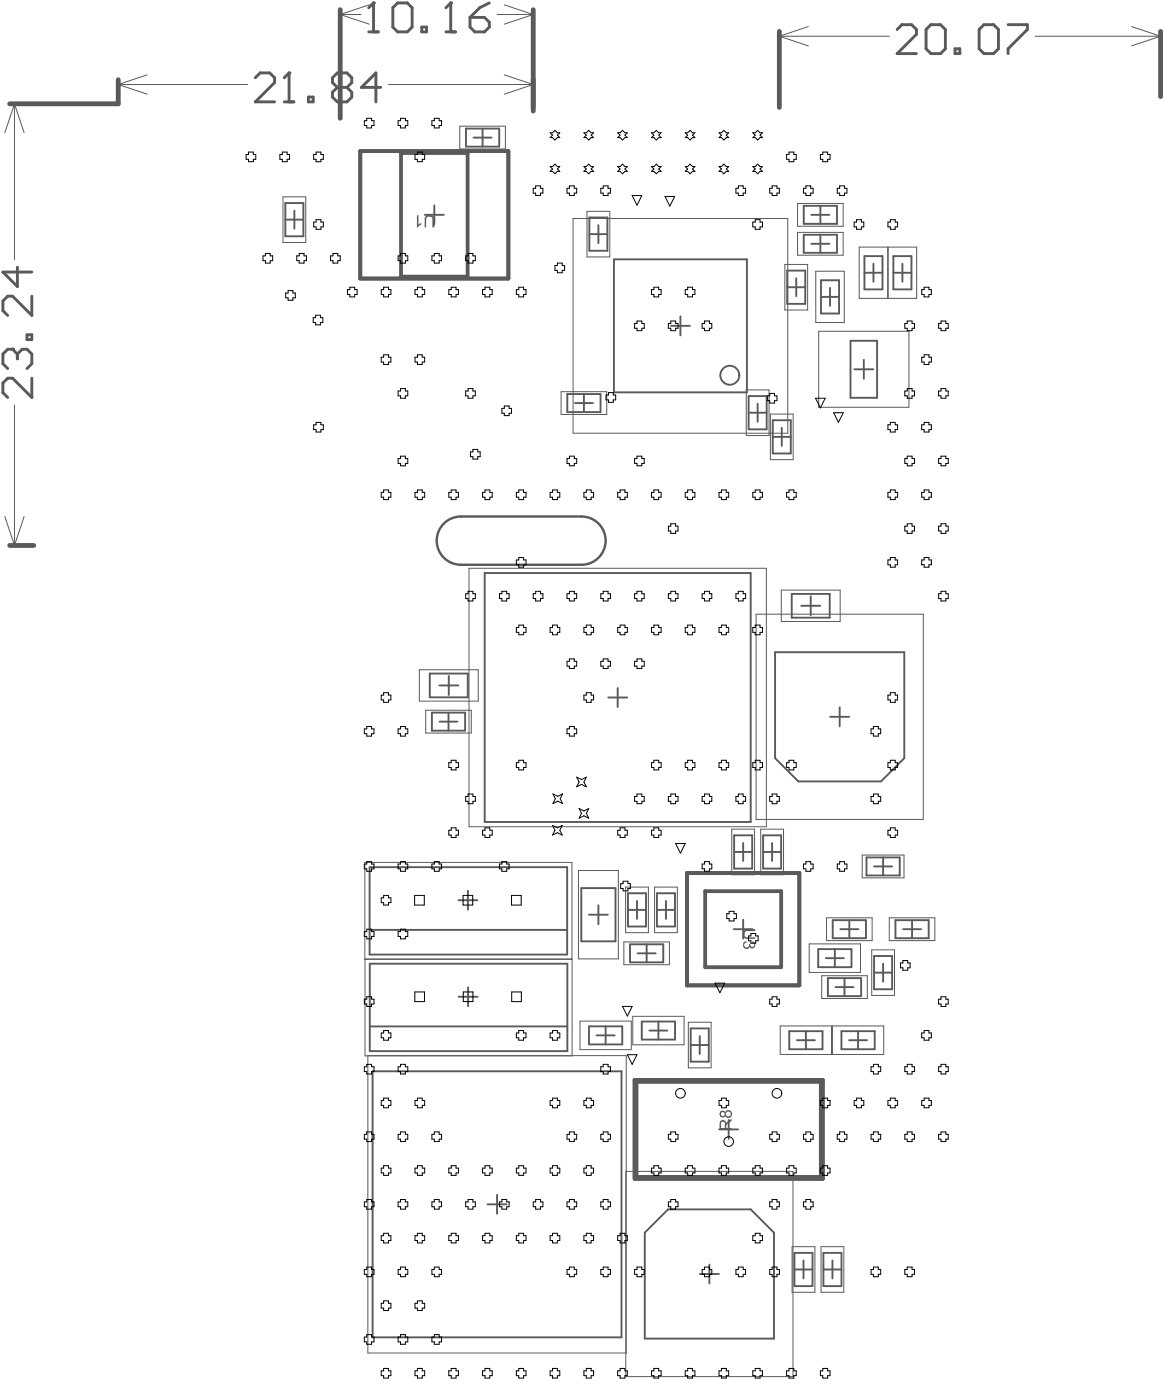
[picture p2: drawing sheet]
<svg xmlns="http://www.w3.org/2000/svg" width="204mm" height="245mm" viewBox="0 0 204 245" stroke-linecap="round" stroke-linejoin="round" font-family="sans-serif">
<g fill="none" stroke="#5a5a5a" stroke-width=".33">
<path d="M49.9 38.5h3.2M49.9 35.6h3.2v5.8h-3.2zM51.5 36.9v3.1M74.4 37.6h3.3M76 36v3.3M81.6 22.5h5.8v3.2h-5.8zM82.9 24.1h3.1M84.5 22.5v3.2M103.2 38.1h3.1v5.8h-3.1zM104.7 39.4v3.2M140.7 36h5.8v3.2h-5.8zM142 37.6h3.2"/>
<path d="M143.6 36v3.2M103.2 41h3.1M107.5 45.4h23.2v23.3h-23.2zM117.4 57.1h3.4M119.1 55.4v3.3M137.8 50.3h3.1M137.8 47.4h3.1v5.8h-3.1zM139.4 48.7v3.2M140.7 41.1h5.8v3.2h-5.8zM142 42.7h3.2M143.6 41.1v3.2M143.7 52h3.2"/>
<path d="M143.7 49.1h3.2v5.8h-3.2zM145.3 50.4v3.2M148.9 59.7h4.6v10h-4.6zM151.3 47.8h3.2M151.3 44.9h3.2v5.8h-3.2zM152.9 46.2v3.1M156.4 47.8h3.1M156.4 44.9h3.1v5.8h-3.1zM157.9 46.2v3.1M99.3 69h5.8v3.2h-5.8zM100.6 70.6h3.2M102.2 69v3.2"/>
<path d="M131 72.3h3.2M131 69.4h3.2v5.8h-3.2zM132.6 70.7v3.2M135.3 76.5h3.1M135.3 73.6h3.1v5.8h-3.1zM136.8 74.9v3.2M149.5 64.7h3.4M151.2 63v3.3M75.2 118h6.7v4.1h-6.7zM78.6 118.4v3.3M84.8 100.4h46.6v43.6h-46.6zM135.7 114.2h22.6v18.6l-4.1 4.1h-14.5l-4-4.1z"/>
<path d="M138.6 104h6.6v4.2h-6.6zM140.2 106.1h3.4M141.9 104.4v3.4M75.6 124.8h5.8v3.2h-5.8zM76.9 120h3.3M76.9 126.4h3.2M78.5 124.8v3.2M106.5 122.2h3.3M108.1 120.5v3.3M145.3 125.5h3.3M147 123.9v3.3M64.7 151.9h34.6v15.3h-34.6z"/>
<path d="M80.2 157.7h3.4M81.9 156v3.3M101.7 155.5h6v9.4h-6zM104.7 158.5v3.4M109.9 159.3h3.2M109.9 156.4h3.2v5.9h-3.2zM111.5 157.8v3.1M115 159.3h3.1M115 156.4h3.1v5.9h-3.1zM116.6 157.8v3.1M128.5 149.2h3.2M128.5 146.3h3.2v5.8h-3.2z"/>
<path d="M130.1 147.6v3.2M133.6 149.2h3.1M133.6 146.3h3.1v5.8h-3.1zM135.1 147.6v3.2M151.7 150.2h5.8v3.1h-5.8zM153 151.7h3.1M154.6 150.2v3.1M64.7 162.8h34.6M64.7 168.8h34.6v15.3h-34.6zM64.7 179.8h34.6M80.3 174.6h3.3M81.9 172.9v3.3"/>
<path d="M103.1 160.2h3.3M103.1 179.7h5.8v3.2h-5.8zM106 179.7v3.2M110.3 165.4h5.8v3.1h-5.8zM111.6 167h3.2M112.3 178.9h5.9v3.2h-5.9zM113.2 165.4v3.1M115.2 178.9v3.2M128.4 162.7h3.3M130.1 161.1v3.3M143.2 166.2h5.8v3.2h-5.8zM144.5 167.8h3.2"/>
<path d="M144.9 171.3h5.8v3.2h-5.8zM145.7 161.1h5.9v3.2h-5.9zM146.1 166.2v3.2M146.2 172.9h3.2M147.1 162.7h3.1M147.8 171.3v3.2M148.7 161.1v3.2M153 170.3h3.1M153 167.4h3.1v5.8h-3.1zM154.6 168.8v3.1M156.7 161.1h5.8v3.2h-5.8zM158.1 162.7h3.1"/>
<path d="M159.6 161.1v3.2M65.2 187.6h43.6v46.6h-43.6zM104.4 181.3h3.2M113.7 180.5h3.1M120.9 183h3.2M120.9 180.1h3.2v5.8h-3.2zM122.5 181.4v3.2M125.9 197.8h3.3M127.5 196.1v3.4M138.1 180.6h5.9v3.2h-5.9zM139.5 182.2h3.1M141.1 180.6v3.2"/>
<path d="M147.3 180.6h5.8v3.2h-5.8zM148.6 182.2h3.2M150.2 180.6v3.2M85.3 210.9h3.4M87 209.2v3.4M116.9 211.8h14.5l4.1 4.1v18.5h-22.6v-18.5zM139.1 219.4h3.1v5.8h-3.1zM144.1 219.4h3.2v5.8h-3.2zM122.5 223.1h3.3M124.2 221.4v3.4M139.1 222.3h3.1M140.6 220.7v3.2"/>
<path d="M144.1 222.3h3.2M145.7 220.7v3.2"/>
<circle cx="127.7" cy="65.7" r="1.66"/>
</g>
<g fill="none" stroke="#5a5a5a" stroke-width=".18">
<path d="M49.5 34.5h4v8h-4zM80.5 22.1h8v4h-8zM100.3 38.3h37.6v37.6h-37.6zM102.7 37h4v8h-4zM139.6 35.6h8v4h-8zM137.4 46.3h4v8h-4zM139.6 40.7h8v4h-8zM142.8 47.5h5v9h-5zM143.3 58h15.8v13.3h-15.8zM150.4 43.3h5v9h-5zM155.5 43.3h4.9v9h-4.9zM98.2 68.6h8v4h-8z"/>
<path d="M130.6 68.3h4v8h-4zM134.8 72.5h4v8h-4zM82.1 99.5h52v45.3h-52zM73.4 117.3h10.3v5.5h-10.3zM132.3 107.6h29.3v35.9h-29.3zM136.7 103.3h10.4v5.5h-10.4zM74.5 124.4h8v4h-8zM101.2 152.5h7v15.4h-7zM109.5 155.4h4v7.9h-4zM114.6 155.4h4v7.9h-4zM128.1 145.2h4v8h-4zM133.1 145.2h4v8h-4z"/>
<path d="M150.9 149.7h7.3v4h-7.3zM100.1 167.9h-36.2v17h36.2v-33.9h-36.2v17h36.2M101.5 178.8h9v5h-9zM109.2 165h8v4h-8zM110.8 178h8.9v5h-8.9zM120.5 179h4v8h-4zM136.6 179.7h8.9v5h-8.9zM141.6 165.3h9v5h-9zM143.8 170.9h8v4h-8zM144.7 160.7h7.9v4h-7.9zM145.7 179.7h9v5h-9zM152.6 166.3h4v8h-4z"/>
<path d="M155.6 160.7h8v4h-8zM64.4 184.9h45.2v52.1h-45.2zM109.5 205.1h29.3v36h-29.3zM138.6 218.3h4v8h-4zM143.7 218.3h4v8h-4z"/>
</g>
<path d="M63.1 26.5h25.9v22.3h-25.9zM70.2 26.8h11.6v21.6h-11.6zM120.2 152.9h19.7v19.7h-19.7zM123.4 156.1h13.3v13.3h-13.3zM111.1 189.1h32.9v17.3h-32.9zM111.4 189.5h32.3v16.6h-32.3z" fill="none" stroke="#5a5a5a" stroke-width=".66"/>
<g fill="#5a5a5a">
<path d="M130.4 162.8l1.8-.1v.4h-1.2a.57 .57 0 0 0-.6 .2 .57 .57 0 0 0 0 .7l.3 .2h1.5v.2h-1.2a.78 .78 0 0 1-.8-.2 .78 .78 0 0 1-.1-.9z"/>
<path d="M130.2 164.9l.5-.1v.3a.43 .43 0 0 0-.4 .5 .43 .43 0 0 0 .5 .3 .43 .43 0 0 0 .3-.5h.2a.33 .33 0 0 0 .2 .4 .33 .33 0 0 0 .4-.2 .33 .33 0 0 0-.1-.4l-.2-.1 .1-.3a.62 .62 0 0 1 .5 .8 .62 .62 0 0 1-.9 .4v-.2a.64 .64 0 0 1-.9 .3 .64 .64 0 0 1-.3-.8z"/>
<path d="M74.6 37.8a.97 .97 0 0 1 1.3 .4l.1 1.6h-.3v-1.2a.57 .57 0 0 0-.3-.6 .57 .57 0 0 0-.7 0l-.1 .3v1.5h-.3v-1.7z"/>
<path d="M73 37.7h.2v1.7l.5-.3v.2l-.3 .2-.3 .3h-.1z"/>
<path d="M126.4 196.5l-.2 .1v1h.7v-.7a.37 .37 0 0 0-.2-.4 .37 .37 0 0 0-.3 0zM126.2 196.2a.64 .64 0 0 1 .9 .5l.3-.3 .6-.4v.3l-.7 .5-.2 .2v.6h.9v.2h-2.1v-1.2z"/>
<path d="M126.4 194.8a.35 .35 0 0 0-.3 .5 .35 .35 0 0 0 .6 .1 .35 .35 0 0 0 0-.5zM127 195.1a.45 .45 0 0 0 .9 0 .45 .45 0 0 0-.9 0zM126.1 194.6l.3-.1a.45 .45 0 0 1 .5 .3 .64 .64 0 0 1 .9-.3 .64 .64 0 0 1 .2 .9 .59 .59 0 0 1-.5 .4 .59 .59 0 0 1-.6-.4 .53 .53 0 0 1-.6 .3 .53 .53 0 0 1-.4-.7z"/>
</g>
<path d="M80.7 98.9h21.1M80.7 90.5h21.1" fill="none" stroke="#5a5a5a" stroke-width=".42"/>
<g fill="none" stroke="#5a5a5a" stroke-width=".18">
<path d="M2.5 18.2l1.7 5.1M2.5 18.2l-1.7 5.1M2.5 18.2v27.2M20.7 14.8l5.1 1.7M20.7 14.8h22.6M25.8 13.1l-5.1 1.7M59.5 2.5l5.1 1.7M59.5 2.5h3.7M64.6 .9l-5.1 1.6M68 14.8h25.3M87 2.5h6.3M88.3 .9l5 1.6"/>
<path d="M88.3 13.1l5 1.7M93.3 2.5l-5 1.7M93.3 14.8l-5 1.7M136.4 6.3l5.1 1.7M136.4 6.3h19.3M141.5 4.7l-5.1 1.6M181.2 6.3h21.9M198.1 4.7l5 1.6M203.1 6.3l-5 1.7M2.5 71v24.5M.8 90.5l1.7 5M4.2 90.5l-1.7 5"/>
</g>
<path d="M20.7 14v4.2h-19M59.5 1.7v19M93.3 1.7v17.7M136.4 5.5v13.3M203.1 5.5v11.4M1.7 95.5h4.2" fill="none" stroke="#5a5a5a" stroke-width=".84"/>
<path d="M64.5 5.6h1.7M65.4 .5v5.1M157 5.2l.9-.9h1.7l.8 .9v.8l-3.4 3.4h3.4M162.9 4.3h1.7l.9 .9v3.3l-.9 .9h-1.7l-.8-.9v-3.3zM167.2 8.5h.8v.9h-.8zM172.2 4.3h1.7l.9 .9v3.3l-.9 .9h-1.7l-.8-.9v-3.3zM176.4 4.3h3.4v.9l-3.4 3.3v.9" fill="none" stroke="#5a5a5a" stroke-width=".51"/>
<circle cx="65.4" cy=".5" r=".25" fill="#5a5a5a"/>
<path d="M65.4 .5l-.9 .9M69.6 .5h1.7l.8 .9v3.3l-.8 .9h-1.7l-.8-.9v-3.3zM73.8 4.7h.9v.9h-.9zM78 5.6h1.7M78.9 .5v5.1" fill="none" stroke="#5a5a5a" stroke-width=".51"/>
<circle cx="78.9" cy=".5" r=".25" fill="#5a5a5a"/>
<path d="M78.9 .5l-.9 .9M82.3 3.1h2.5l.8 .8v.8l-.8 .9h-1.7l-.8-.9zM85.6 .5l-1.6 .9-1.7 1.7M2.2 61.2h-.8l-.9 .8v1.7l.9 .8M5.6 66.2v3.4l-3.4-3.4h-.8l-.9 .9v1.7l.9 .8" fill="none" stroke="#5a5a5a" stroke-width=".51"/>
<circle cx="2.2" cy="61.2" r=".25" fill="#5a5a5a"/>
<path d="M44.7 13.6l.8-.8h1.7l.9 .8v.9l-3.4 3.3h3.4M49.8 17.8h1.6M50.6 12.8v5M3 46.8v3.4l-2.5-2.6h5.1M4.7 58.6h.9v.9h-.9zM5.6 51.9v3.3l-3.4-3.3h-.8l-.9 .8v1.7l.9 .8M2.2 61.2l.8 .8M3 62v.9M3 62l.9-.8h.8l.9 .8v1.7l-.9 .8" fill="none" stroke="#5a5a5a" stroke-width=".51"/>
<circle cx="50.6" cy="12.8" r=".25" fill="#5a5a5a"/>
<path d="M50.6 12.8l-.8 .8M54 17h.8v.8h-.8zM59 15.3l-.8 .9v.8l.8 .8h1.7l.9-.8v-.8l-.9-.9M59 15.3l-.8-.8v-.9l.8-.8h1.7l.9 .8v.9l-.9 .8M59 15.3h1.7M66.6 15.3h-3.3l2.5-2.5v5" fill="none" stroke="#5a5a5a" stroke-width=".51"/>
<path d="M80.7 90.5a4.2 4.2 0 0 0-4.3 4.2 4.2 4.2 0 0 0 4.3 4.2M101.8 90.5a4.2 4.2 0 0 1 4.2 4.2 4.2 4.2 0 0 1-4.2 4.2" fill="none" stroke="#5a5a5a" stroke-width=".42"/>
<g fill="none" stroke="#000" stroke-width=".18">
<path d="M43.5 26.6h.8v.5h.5v.8h-.5v.4h-.8v-.4h-.4v-.8h.4zM49.4 26.6h.9v.5h.4v.8h-.4v.4h-.9v-.4h-.4v-.8h.4zM55.3 38.5h.9v.4h.4v.8h-.4v.5h-.9v-.5h-.4v-.8h.4zM55.3 26.6h.9v.5h.4v.8h-.4v.4h-.9v-.4h-.4v-.8h.4zM64.2 20.7h.8v.4h.5v.9h-.5v.4h-.8v-.4h-.4v-.9h.4zM70.1 20.7h.8v.4h.5v.9h-.5v.4h-.8v-.4h-.4v-.9h.4zM73.1 26.6h.8v.5h.4v.8h-.4v.4h-.8v-.4h-.5v-.8h.5zM76 20.7h.9v.4h.4v.9h-.4v.4h-.9v-.4h-.4v-.9h.4zM93.8 32.6h.8v.4h.4v.8h-.4v.4h-.8v-.4h-.5v-.8h.5zM96.3 29.2h.4l.4-.5 .5 .5h.4l-.4 .4 .4 .4h-.4l-.5 .4-.4-.4h-.4l.4-.4zM96.3 23.3h.4l.4-.5 .5 .5h.4l-.4 .4 .4 .4h-.4l-.5 .4-.4-.4h-.4l.4-.4zM99.7 32.6h.8v.4h.4v.8h-.4v.4h-.8v-.4h-.5v-.8h.5z"/>
<path d="M102.2 23.3h.4l.4-.5 .5 .5h.4l-.4 .4 .4 .4h-.4l-.5 .4-.4-.4h-.4l.4-.4zM102.2 29.2h.4l.4-.5 .5 .5h.4l-.4 .4 .4 .4h-.4l-.5 .4-.4-.4h-.4l.4-.4zM105.6 32.6h.8v.4h.4v.8h-.4v.4h-.8v-.4h-.4v-.8h.4zM108.1 29.2h.4l.5-.5 .4 .5h.4l-.4 .4 .4 .4h-.4l-.4 .4-.5-.4h-.4l.4-.4zM108.1 23.3h.4l.5-.5 .4 .5h.4l-.4 .4 .4 .4h-.4l-.4 .4-.5-.4h-.4l.4-.4zM110.6 34.2h1.7l-.8 1.7zM114 29.2h.4l.5-.5 .4 .5h.4l-.4 .4 .4 .4h-.4l-.4 .4-.5-.4h-.4l.4-.4zM114 23.3h.4l.5-.5 .4 .5h.4l-.4 .4 .4 .4h-.4l-.4 .4-.5-.4h-.4l.4-.4zM116.4 34.4h1.7l-.9 1.7zM119.9 29.2h.5l.4-.5 .4 .5h.4l-.4 .4 .4 .4h-.4l-.4 .4-.4-.4h-.5l.5-.4zM119.9 23.3h.5l.4-.5 .4 .5h.4l-.4 .4 .4 .4h-.4l-.4 .4-.4-.4h-.5l.5-.4zM125.8 29.2h.5l.4-.5 .4 .5h.4l-.4 .4 .4 .4h-.4l-.4 .4-.4-.4h-.5l.5-.4z"/>
<path d="M125.8 23.3h.5l.4-.5 .4 .5h.4l-.4 .4 .4 .4h-.4l-.4 .4-.4-.4h-.5l.5-.4zM129.2 32.6h.9v.4h.4v.8h-.4v.4h-.9v-.4h-.4v-.8h.4zM131.8 29.2h.4l.4-.5 .4 .5h.5l-.5 .4 .5 .4h-.5l-.4 .4-.4-.4h-.4l.4-.4zM131.8 23.3h.4l.4-.5 .4 .5h.5l-.5 .4 .5 .4h-.5l-.4 .4-.4-.4h-.4l.4-.4zM132.2 38.5h.8v.4h.5v.8h-.5v.5h-.8v-.5h-.4v-.8h.4zM135.1 32.6h.9v.4h.4v.8h-.4v.4h-.9v-.4h-.4v-.8h.4zM138.1 26.6h.8v.5h.5v.8h-.5v.4h-.8v-.4h-.4v-.8h.4zM141.1 32.6h.8v.4h.4v.8h-.4v.4h-.8v-.4h-.5v-.8h.5zM144 26.6h.9v.5h.4v.8h-.4v.4h-.9v-.4h-.4v-.8h.4zM147 32.6h.8v.4h.4v.8h-.4v.4h-.8v-.4h-.5v-.8h.5zM149.9 38.5h.9v.4h.4v.8h-.4v.5h-.9v-.5h-.4v-.8h.4zM155.8 38.5h.9v.4h.4v.8h-.4v.5h-.9v-.5h-.4v-.8h.4z"/>
<path d="M46.5 44.4h.8v.4h.4v.9h-.4v.4h-.8v-.4h-.5v-.9h.5zM50.4 50.9h.9v.4h.4v.9h-.4v.4h-.9v-.4h-.4v-.9h.4zM52.4 44.4h.8v.4h.4v.9h-.4v.4h-.8v-.4h-.5v-.9h.5zM55.2 55.2h.9v.4h.4v.9h-.4v.4h-.9v-.4h-.4v-.9h.4zM58.3 44.4h.8v.4h.4v.9h-.4v.4h-.8v-.4h-.4v-.9h.4zM61.2 50.3h.9v.4h.4v.9h-.4v.4h-.9v-.4h-.4v-.9h.4zM67.1 50.3h.9v.4h.4v.9h-.4v.4h-.9v-.4h-.4v-.9h.4zM70.1 44.4h.8v.4h.5v.9h-.5v.4h-.8v-.4h-.4v-.9h.4zM73.1 50.3h.8v.4h.4v.9h-.4v.4h-.8v-.4h-.5v-.9h.5zM76 44.4h.9v.4h.4v.9h-.4v.4h-.9v-.4h-.4v-.9h.4zM79 50.3h.8v.4h.4v.9h-.4v.4h-.8v-.4h-.4v-.9h.4zM81.9 44.4h.9v.4h.4v.9h-.4v.4h-.9v-.4h-.4v-.9h.4z"/>
<path d="M84.9 50.3h.8v.4h.5v.9h-.5v.4h-.8v-.4h-.4v-.9h.4zM90.8 50.3h.8v.4h.5v.9h-.5v.4h-.8v-.4h-.4v-.9h.4zM97.6 46.1h.8v.4h.4v.8h-.4v.5h-.8v-.5h-.5v-.8h.5zM111.5 56.2h.8v.4h.5v.9h-.5v.4h-.8v-.4h-.4v-.9h.4zM114.4 50.3h.9v.4h.4v.9h-.4v.4h-.9v-.4h-.4v-.9h.4zM117.4 56.2h.8v.4h.5v.9h-.5v.4h-.8v-.4h-.4v-.9h.4zM120.4 50.3h.8v.4h.4v.9h-.4v.4h-.8v-.4h-.5v-.9h.5zM123.3 56.2h.9v.4h.4v.9h-.4v.4h-.9v-.4h-.4v-.9h.4zM158.8 56.2h.8v.4h.5v.9h-.5v.4h-.8v-.4h-.4v-.9h.4zM161.7 50.3h.9v.4h.4v.9h-.4v.4h-.9v-.4h-.4v-.9h.4zM164.7 56.2h.8v.4h.5v.9h-.5v.4h-.8v-.4h-.4v-.9h.4zM55.3 74h.9v.4h.4v.8h-.4v.5h-.9v-.5h-.4v-.8h.4z"/>
<path d="M67.1 62.1h.9v.5h.4v.8h-.4v.4h-.9v-.4h-.4v-.8h.4zM70.1 68.1h.8v.4h.5v.8h-.5v.4h-.8v-.4h-.4v-.8h.4zM70.1 79.9h.8v.4h.5v.9h-.5v.4h-.8v-.4h-.4v-.9h.4zM73.1 62.1h.8v.5h.4v.8h-.4v.4h-.8v-.4h-.5v-.8h.5zM81.9 68.1h.9v.4h.4v.8h-.4v.4h-.9v-.4h-.4v-.8h.4zM82.8 78.7h.8v.4h.4v.9h-.4v.4h-.8v-.4h-.4v-.9h.4zM88.3 71.1h.8v.4h.4v.9h-.4v.4h-.8v-.4h-.5v-.9h.5zM99.7 79.9h.8v.4h.4v.9h-.4v.4h-.8v-.4h-.5v-.9h.5zM106.5 68.8h.8v.4h.5v.8h-.5v.5h-.8v-.5h-.4v-.8h.4zM111.5 79.9h.8v.4h.5v.9h-.5v.4h-.8v-.4h-.4v-.9h.4zM134.7 68.9h.9v.4h.4v.9h-.4v.4h-.9v-.4h-.4v-.9h.4zM142.7 69.7h1.7l-.8 1.7z"/>
<path d="M145.9 72.3h1.7l-.8 1.7zM155.8 74h.9v.4h.4v.8h-.4v.5h-.9v-.5h-.4v-.8h.4zM158.8 68.1h.8v.4h.5v.8h-.5v.4h-.8v-.4h-.4v-.8h.4zM158.8 79.9h.8v.4h.5v.9h-.5v.4h-.8v-.4h-.4v-.9h.4zM161.7 62.1h.9v.5h.4v.8h-.4v.4h-.9v-.4h-.4v-.8h.4zM161.7 74h.9v.4h.4v.8h-.4v.5h-.9v-.5h-.4v-.8h.4zM164.7 68.1h.8v.4h.5v.8h-.5v.4h-.8v-.4h-.4v-.8h.4zM164.7 79.9h.8v.4h.5v.9h-.5v.4h-.8v-.4h-.4v-.9h.4zM67.1 85.8h.9v.4h.4v.9h-.4v.4h-.9v-.4h-.4v-.9h.4zM73.1 85.8h.8v.4h.4v.9h-.4v.4h-.8v-.4h-.5v-.9h.5zM79 85.8h.8v.4h.4v.9h-.4v.4h-.8v-.4h-.4v-.9h.4zM84.9 85.8h.8v.4h.5v.9h-.5v.4h-.8v-.4h-.4v-.9h.4z"/>
<path d="M90.8 85.8h.8v.4h.5v.9h-.5v.4h-.8v-.4h-.4v-.9h.4zM90.8 97.6h.8v.5h.5v.8h-.5v.4h-.8v-.4h-.4v-.8h.4zM96.7 85.8h.9v.4h.4v.9h-.4v.4h-.9v-.4h-.4v-.9h.4zM102.6 85.8h.9v.4h.4v.9h-.4v.4h-.9v-.4h-.4v-.9h.4zM108.5 85.8h.9v.4h.4v.9h-.4v.4h-.9v-.4h-.4v-.9h.4zM114.4 85.8h.9v.4h.4v.9h-.4v.4h-.9v-.4h-.4v-.9h.4zM117.4 91.7h.8v.4h.5v.9h-.5v.4h-.8v-.4h-.4v-.9h.4zM120.4 85.8h.8v.4h.4v.9h-.4v.4h-.8v-.4h-.5v-.9h.5zM126.3 85.8h.8v.4h.4v.9h-.4v.4h-.8v-.4h-.5v-.9h.5zM132.2 85.8h.8v.4h.5v.9h-.5v.4h-.8v-.4h-.4v-.9h.4zM138.1 85.8h.8v.4h.5v.9h-.5v.4h-.8v-.4h-.4v-.9h.4zM155.8 85.8h.9v.4h.4v.9h-.4v.4h-.9v-.4h-.4v-.9h.4z"/>
<path d="M155.8 97.6h.9v.5h.4v.8h-.4v.4h-.9v-.4h-.4v-.8h.4zM158.8 91.7h.8v.4h.5v.9h-.5v.4h-.8v-.4h-.4v-.9h.4zM161.7 85.8h.9v.4h.4v.9h-.4v.4h-.9v-.4h-.4v-.9h.4zM161.7 97.6h.9v.5h.4v.8h-.4v.4h-.9v-.4h-.4v-.8h.4zM164.7 91.7h.8v.4h.5v.9h-.5v.4h-.8v-.4h-.4v-.9h.4zM81.9 103.6h.9v.4h.4v.8h-.4v.4h-.9v-.4h-.4v-.8h.4zM87.8 103.6h.9v.4h.4v.8h-.4v.4h-.9v-.4h-.4v-.8h.4zM90.8 109.5h.8v.4h.5v.8h-.5v.5h-.8v-.5h-.4v-.8h.4zM93.8 103.6h.8v.4h.4v.8h-.4v.4h-.8v-.4h-.5v-.8h.5zM96.7 109.5h.9v.4h.4v.8h-.4v.5h-.9v-.5h-.4v-.8h.4zM99.7 103.6h.8v.4h.4v.8h-.4v.4h-.8v-.4h-.5v-.8h.5zM99.7 115.4h.8v.4h.4v.9h-.4v.4h-.8v-.4h-.5v-.9h.5z"/>
<path d="M102.6 109.5h.9v.4h.4v.8h-.4v.5h-.9v-.5h-.4v-.8h.4zM105.6 103.6h.8v.4h.4v.8h-.4v.4h-.8v-.4h-.4v-.8h.4zM105.6 115.4h.8v.4h.4v.9h-.4v.4h-.8v-.4h-.4v-.9h.4zM108.5 109.5h.9v.4h.4v.8h-.4v.5h-.9v-.5h-.4v-.8h.4zM111.5 103.6h.8v.4h.5v.8h-.5v.4h-.8v-.4h-.4v-.8h.4zM111.5 115.4h.8v.4h.5v.9h-.5v.4h-.8v-.4h-.4v-.9h.4zM114.4 109.5h.9v.4h.4v.8h-.4v.5h-.9v-.5h-.4v-.8h.4zM117.4 103.6h.8v.4h.5v.8h-.5v.4h-.8v-.4h-.4v-.8h.4zM120.4 109.5h.8v.4h.4v.8h-.4v.5h-.8v-.5h-.5v-.8h.5zM123.3 103.6h.9v.4h.4v.8h-.4v.4h-.9v-.4h-.4v-.8h.4zM126.3 109.5h.8v.4h.4v.8h-.4v.5h-.8v-.5h-.5v-.8h.5zM129.2 103.6h.9v.4h.4v.8h-.4v.4h-.9v-.4h-.4v-.8h.4z"/>
<path d="M132.2 109.5h.8v.4h.5v.8h-.5v.5h-.8v-.5h-.4v-.8h.4zM164.7 103.6h.8v.4h.5v.8h-.5v.4h-.8v-.4h-.4v-.8h.4zM64.2 127.2h.8v.4h.5v.9h-.5v.4h-.8v-.4h-.4v-.9h.4zM67.1 121.3h.9v.4h.4v.9h-.4v.4h-.9v-.4h-.4v-.9h.4zM70.1 127.2h.8v.4h.5v.9h-.5v.4h-.8v-.4h-.4v-.9h.4zM79 133.1h.8v.5h.4v.8h-.4v.4h-.8v-.4h-.4v-.8h.4zM81.9 139.1h.9v.4h.4v.8h-.4v.5h-.9v-.5h-.4v-.8h.4zM90.8 133.1h.8v.5h.5v.8h-.5v.4h-.8v-.4h-.4v-.8h.4zM96.8 139l.8 .5 .9-.5-.5 .9 .5 .8-.9-.4-.8 .4 .4-.8zM99.7 127.2h.8v.4h.4v.9h-.4v.4h-.8v-.4h-.5v-.9h.5zM100.9 136.1l.9 .4 .8-.4-.4 .8 .4 .9-.8-.4-.9 .4 .5-.9zM102.6 121.3h.9v.4h.4v.9h-.4v.4h-.9v-.4h-.4v-.9h.4z"/>
<path d="M111.5 139.1h.8v.4h.5v.8h-.5v.5h-.8v-.5h-.4v-.8h.4zM114.4 133.1h.9v.5h.4v.8h-.4v.4h-.9v-.4h-.4v-.8h.4zM117.4 139.1h.8v.4h.5v.8h-.5v.5h-.8v-.5h-.4v-.8h.4zM120.4 133.1h.8v.5h.4v.8h-.4v.4h-.8v-.4h-.5v-.8h.5zM123.3 139.1h.9v.4h.4v.8h-.4v.5h-.9v-.5h-.4v-.8h.4zM126.3 133.1h.8v.5h.4v.8h-.4v.4h-.8v-.4h-.5v-.8h.5zM129.2 139.1h.9v.4h.4v.8h-.4v.5h-.9v-.5h-.4v-.8h.4zM132.2 133.1h.8v.5h.5v.8h-.5v.4h-.8v-.4h-.4v-.8h.4zM135.1 139.1h.9v.4h.4v.8h-.4v.5h-.9v-.5h-.4v-.8h.4zM138.1 133.1h.8v.5h.5v.8h-.5v.4h-.8v-.4h-.4v-.8h.4zM152.9 127.2h.8v.4h.4v.9h-.4v.4h-.8v-.4h-.4v-.9h.4zM152.9 139.1h.8v.4h.4v.8h-.4v.5h-.8v-.5h-.4v-.8h.4z"/>
<path d="M155.8 121.3h.9v.4h.4v.9h-.4v.4h-.9v-.4h-.4v-.9h.4zM155.8 133.1h.9v.5h.4v.8h-.4v.4h-.9v-.4h-.4v-.8h.4zM64.2 150.9h.8v.4h.5v.9h-.5v.4h-.8v-.4h-.4v-.9h.4zM67.1 156.8h.9v.4h.4v.9h-.4v.4h-.9v-.4h-.4v-.9h.4zM70.1 150.9h.8v.4h.5v.9h-.5v.4h-.8v-.4h-.4v-.9h.4zM72.6 156.8h1.7v1.7h-1.7zM76 150.9h.9v.4h.4v.9h-.4v.4h-.9v-.4h-.4v-.9h.4zM79 145h.8v.4h.4v.8h-.4v.5h-.8v-.5h-.4v-.8h.4zM81.1 156.8h1.6v1.7h-1.6zM84.9 145h.8v.4h.5v.8h-.5v.5h-.8v-.5h-.4v-.8h.4zM87.8 150.9h.9v.4h.4v.9h-.4v.4h-.9v-.4h-.4v-.9h.4zM89.5 156.8h1.7v1.7h-1.7z"/>
<path d="M96.7 144.6l.9 .4 .8-.4-.4 .8 .4 .8-.8-.4-.9 .4 .4-.8zM101.4 141.6l.8 .4 .8-.4-.4 .8 .4 .9-.8-.4-.8 .4 .4-.9zM108.5 145h.9v.4h.4v.8h-.4v.5h-.9v-.5h-.4v-.8h.4zM109.1 154.3h.8v.5h.4v.8h-.4v.4h-.8v-.4h-.5v-.8h.5zM114.4 145h.9v.4h.4v.8h-.4v.5h-.9v-.5h-.4v-.8h.4zM118.2 147.7h1.7l-.8 1.7zM123.3 150.9h.9v.4h.4v.9h-.4v.4h-.9v-.4h-.4v-.9h.4zM127.6 159.6h.9v.4h.4v.9h-.4v.4h-.9v-.4h-.4v-.9h.4zM141.1 150.9h.8v.4h.4v.9h-.4v.4h-.8v-.4h-.5v-.9h.5zM147 150.9h.8v.4h.4v.9h-.4v.4h-.8v-.4h-.5v-.9h.5zM155.8 145h.9v.4h.4v.8h-.4v.5h-.9v-.5h-.4v-.8h.4zM64.2 174.6h.8v.4h.5v.8h-.5v.5h-.8v-.5h-.4v-.8h.4z"/>
<path d="M64.2 162.7h.8v.5h.5v.8h-.5v.4h-.8v-.4h-.4v-.8h.4zM70.1 162.7h.8v.5h.5v.8h-.5v.4h-.8v-.4h-.4v-.8h.4zM72.6 173.7h1.7v1.7h-1.7zM81.1 173.7h1.7v1.7h-1.7zM89.6 173.7h1.7v1.7h-1.7zM109 176.3h1.6l-.8 1.6zM125.2 172.2h1.6l-.8 1.7zM131.4 163.5h.9v.4h.4v.9h-.4v.4h-.9v-.4h-.4v-.9h.4zM135.1 174.6h.9v.4h.4v.8h-.4v.5h-.9v-.5h-.4v-.8h.4zM158 168.2h.9v.4h.4v.9h-.4v.4h-.9v-.4h-.4v-.9h.4zM164.7 174.6h.8v.4h.5v.8h-.5v.5h-.8v-.5h-.4v-.8h.4zM64.2 186.4h.8v.4h.5v.9h-.5v.4h-.8v-.4h-.4v-.9h.4z"/>
<path d="M64.2 198.2h.8v.5h.5v.8h-.5v.4h-.8v-.4h-.4v-.8h.4zM67.1 180.5h.9v.4h.4v.8h-.4v.5h-.9v-.5h-.4v-.8h.4zM67.1 192.3h.9v.4h.4v.9h-.4v.4h-.9v-.4h-.4v-.9h.4zM70.1 186.4h.8v.4h.5v.9h-.5v.4h-.8v-.4h-.4v-.9h.4zM70.1 198.2h.8v.5h.5v.8h-.5v.4h-.8v-.4h-.4v-.8h.4zM73.1 192.3h.8v.4h.4v.9h-.4v.4h-.8v-.4h-.5v-.9h.5zM76 198.2h.9v.5h.4v.8h-.4v.4h-.9v-.4h-.4v-.8h.4zM90.8 180.5h.8v.4h.5v.8h-.5v.5h-.8v-.5h-.4v-.8h.4zM96.7 180.5h.9v.4h.4v.8h-.4v.5h-.9v-.5h-.4v-.8h.4zM96.7 192.3h.9v.4h.4v.9h-.4v.4h-.9v-.4h-.4v-.9h.4zM99.7 198.2h.8v.5h.4v.8h-.4v.4h-.8v-.4h-.5v-.8h.5zM102.6 192.3h.9v.4h.4v.9h-.4v.4h-.9v-.4h-.4v-.9h.4z"/>
<path d="M105.6 186.4h.8v.4h.4v.9h-.4v.4h-.8v-.4h-.4v-.9h.4zM105.6 198.2h.8v.5h.4v.8h-.4v.4h-.8v-.4h-.4v-.8h.4zM109.8 184.7h1.7l-.9 1.7zM117.4 198.2h.8v.5h.5v.8h-.5v.4h-.8v-.4h-.4v-.8h.4zM126.3 192.3h.8v.4h.4v.9h-.4v.4h-.8v-.4h-.5v-.9h.5zM135.1 198.2h.9v.5h.4v.8h-.4v.4h-.9v-.4h-.4v-.8h.4zM141.1 198.2h.8v.5h.4v.8h-.4v.4h-.8v-.4h-.5v-.8h.5zM144 192.3h.9v.4h.4v.9h-.4v.4h-.9v-.4h-.4v-.9h.4zM147 198.2h.8v.5h.4v.8h-.4v.4h-.8v-.4h-.5v-.8h.5zM149.9 192.3h.9v.4h.4v.9h-.4v.4h-.9v-.4h-.4v-.9h.4zM152.9 186.4h.8v.4h.4v.9h-.4v.4h-.8v-.4h-.4v-.9h.4zM152.9 198.2h.8v.5h.4v.8h-.4v.4h-.8v-.4h-.4v-.8h.4z"/>
<path d="M155.8 192.3h.9v.4h.4v.9h-.4v.4h-.9v-.4h-.4v-.9h.4zM158.8 186.4h.8v.4h.5v.9h-.5v.4h-.8v-.4h-.4v-.9h.4zM158.8 198.2h.8v.5h.5v.8h-.5v.4h-.8v-.4h-.4v-.8h.4zM161.7 180.5h.9v.4h.4v.8h-.4v.5h-.9v-.5h-.4v-.8h.4zM161.7 192.3h.9v.4h.4v.9h-.4v.4h-.9v-.4h-.4v-.9h.4zM164.7 186.4h.8v.4h.5v.9h-.5v.4h-.8v-.4h-.4v-.9h.4zM164.7 198.2h.8v.5h.5v.8h-.5v.4h-.8v-.4h-.4v-.8h.4zM64.2 210.1h.8v.4h.5v.8h-.5v.5h-.8v-.5h-.4v-.8h.4zM67.1 204.2h.9v.4h.4v.8h-.4v.4h-.9v-.4h-.4v-.8h.4zM67.1 216h.9v.4h.4v.9h-.4v.4h-.9v-.4h-.4v-.9h.4zM70.1 210.1h.8v.4h.5v.8h-.5v.5h-.8v-.5h-.4v-.8h.4zM73.1 204.2h.8v.4h.4v.8h-.4v.4h-.8v-.4h-.5v-.8h.5z"/>
<path d="M73.1 216h.8v.4h.4v.9h-.4v.4h-.8v-.4h-.5v-.9h.5zM76 210.1h.9v.4h.4v.8h-.4v.5h-.9v-.5h-.4v-.8h.4zM79 204.2h.8v.4h.4v.8h-.4v.4h-.8v-.4h-.4v-.8h.4zM79 216h.8v.4h.4v.9h-.4v.4h-.8v-.4h-.4v-.9h.4zM81.9 210.1h.9v.4h.4v.8h-.4v.5h-.9v-.5h-.4v-.8h.4zM84.9 204.2h.8v.4h.5v.8h-.5v.4h-.8v-.4h-.4v-.8h.4zM84.9 216h.8v.4h.5v.9h-.5v.4h-.8v-.4h-.4v-.9h.4zM87.8 210.1h.9v.4h.4v.8h-.4v.5h-.9v-.5h-.4v-.8h.4zM90.8 204.2h.8v.4h.5v.8h-.5v.4h-.8v-.4h-.4v-.8h.4zM90.8 216h.8v.4h.5v.9h-.5v.4h-.8v-.4h-.4v-.9h.4zM93.8 210.1h.8v.4h.4v.8h-.4v.5h-.8v-.5h-.5v-.8h.5zM96.7 204.2h.9v.4h.4v.8h-.4v.4h-.9v-.4h-.4v-.8h.4z"/>
<path d="M96.7 216h.9v.4h.4v.9h-.4v.4h-.9v-.4h-.4v-.9h.4zM99.7 210.1h.8v.4h.4v.8h-.4v.5h-.8v-.5h-.5v-.8h.5zM102.6 204.2h.9v.4h.4v.8h-.4v.4h-.9v-.4h-.4v-.8h.4zM102.6 216h.9v.4h.4v.9h-.4v.4h-.9v-.4h-.4v-.9h.4zM105.6 210.1h.8v.4h.4v.8h-.4v.5h-.8v-.5h-.4v-.8h.4zM108.5 216h.9v.4h.4v.9h-.4v.4h-.9v-.4h-.4v-.9h.4zM114.4 204.2h.9v.4h.4v.8h-.4v.4h-.9v-.4h-.4v-.8h.4zM117.4 210.1h.8v.4h.5v.8h-.5v.5h-.8v-.5h-.4v-.8h.4zM120.4 204.2h.8v.4h.4v.8h-.4v.4h-.8v-.4h-.5v-.8h.5zM126.3 204.2h.8v.4h.4v.8h-.4v.4h-.8v-.4h-.5v-.8h.5zM132.2 204.2h.8v.4h.5v.8h-.5v.4h-.8v-.4h-.4v-.8h.4zM132.2 216h.8v.4h.5v.9h-.5v.4h-.8v-.4h-.4v-.9h.4z"/>
<path d="M135.1 210.1h.9v.4h.4v.8h-.4v.5h-.9v-.5h-.4v-.8h.4zM138.1 204.2h.8v.4h.5v.8h-.5v.4h-.8v-.4h-.4v-.8h.4zM141.1 210.1h.8v.4h.4v.8h-.4v.5h-.8v-.5h-.5v-.8h.5zM144 204.2h.9v.4h.4v.8h-.4v.4h-.9v-.4h-.4v-.8h.4zM64.2 221.9h.8v.4h.5v.9h-.5v.4h-.8v-.4h-.4v-.9h.4zM64.2 233.7h.8v.5h.5v.8h-.5v.4h-.8v-.4h-.4v-.8h.4zM67.1 239.7h.9v.4h.4v.8h-.4v.4h-.9v-.4h-.4v-.8h.4zM67.1 227.8h.9v.4h.4v.9h-.4v.4h-.9v-.4h-.4v-.9h.4zM70.1 221.9h.8v.4h.5v.9h-.5v.4h-.8v-.4h-.4v-.9h.4zM70.1 233.7h.8v.5h.5v.8h-.5v.4h-.8v-.4h-.4v-.8h.4zM73.1 239.7h.8v.4h.4v.8h-.4v.4h-.8v-.4h-.5v-.8h.5zM73.1 227.8h.8v.4h.4v.9h-.4v.4h-.8v-.4h-.5v-.9h.5z"/>
<path d="M76 221.9h.9v.4h.4v.9h-.4v.4h-.9v-.4h-.4v-.9h.4zM76 233.7h.9v.5h.4v.8h-.4v.4h-.9v-.4h-.4v-.8h.4zM79 239.7h.8v.4h.4v.8h-.4v.4h-.8v-.4h-.4v-.8h.4zM84.9 239.7h.8v.4h.5v.8h-.5v.4h-.8v-.4h-.4v-.8h.4zM90.8 239.7h.8v.4h.5v.8h-.5v.4h-.8v-.4h-.4v-.8h.4zM96.7 239.7h.9v.4h.4v.8h-.4v.4h-.9v-.4h-.4v-.8h.4zM99.7 221.9h.8v.4h.4v.9h-.4v.4h-.8v-.4h-.5v-.9h.5zM102.6 239.7h.9v.4h.4v.8h-.4v.4h-.9v-.4h-.4v-.8h.4zM105.6 221.9h.8v.4h.4v.9h-.4v.4h-.8v-.4h-.4v-.9h.4zM108.5 239.7h.9v.4h.4v.8h-.4v.4h-.9v-.4h-.4v-.8h.4zM111.5 221.9h.8v.4h.5v.9h-.5v.4h-.8v-.4h-.4v-.9h.4zM114.4 239.7h.9v.4h.4v.8h-.4v.4h-.9v-.4h-.4v-.8h.4z"/>
<path d="M120.4 239.7h.8v.4h.4v.8h-.4v.4h-.8v-.4h-.5v-.8h.5zM123.3 221.9h.9v.4h.4v.9h-.4v.4h-.9v-.4h-.4v-.9h.4zM126.3 239.7h.8v.4h.4v.8h-.4v.4h-.8v-.4h-.5v-.8h.5zM129.2 221.9h.9v.4h.4v.9h-.4v.4h-.9v-.4h-.4v-.9h.4zM132.2 239.7h.8v.4h.5v.8h-.5v.4h-.8v-.4h-.4v-.8h.4zM135.1 221.9h.9v.4h.4v.9h-.4v.4h-.9v-.4h-.4v-.9h.4zM138.1 239.7h.8v.4h.5v.8h-.5v.4h-.8v-.4h-.4v-.8h.4zM144 239.7h.9v.4h.4v.8h-.4v.4h-.9v-.4h-.4v-.8h.4zM152.9 221.9h.8v.4h.4v.9h-.4v.4h-.8v-.4h-.4v-.9h.4zM158.8 221.9h.8v.4h.5v.9h-.5v.4h-.8v-.4h-.4v-.9h.4z"/>
<circle cx="119.1" cy="191.5" r=".84"/>
<circle cx="127.5" cy="199.9" r=".84"/>
<circle cx="136" cy="191.5" r=".84"/>
</g>
</svg>
